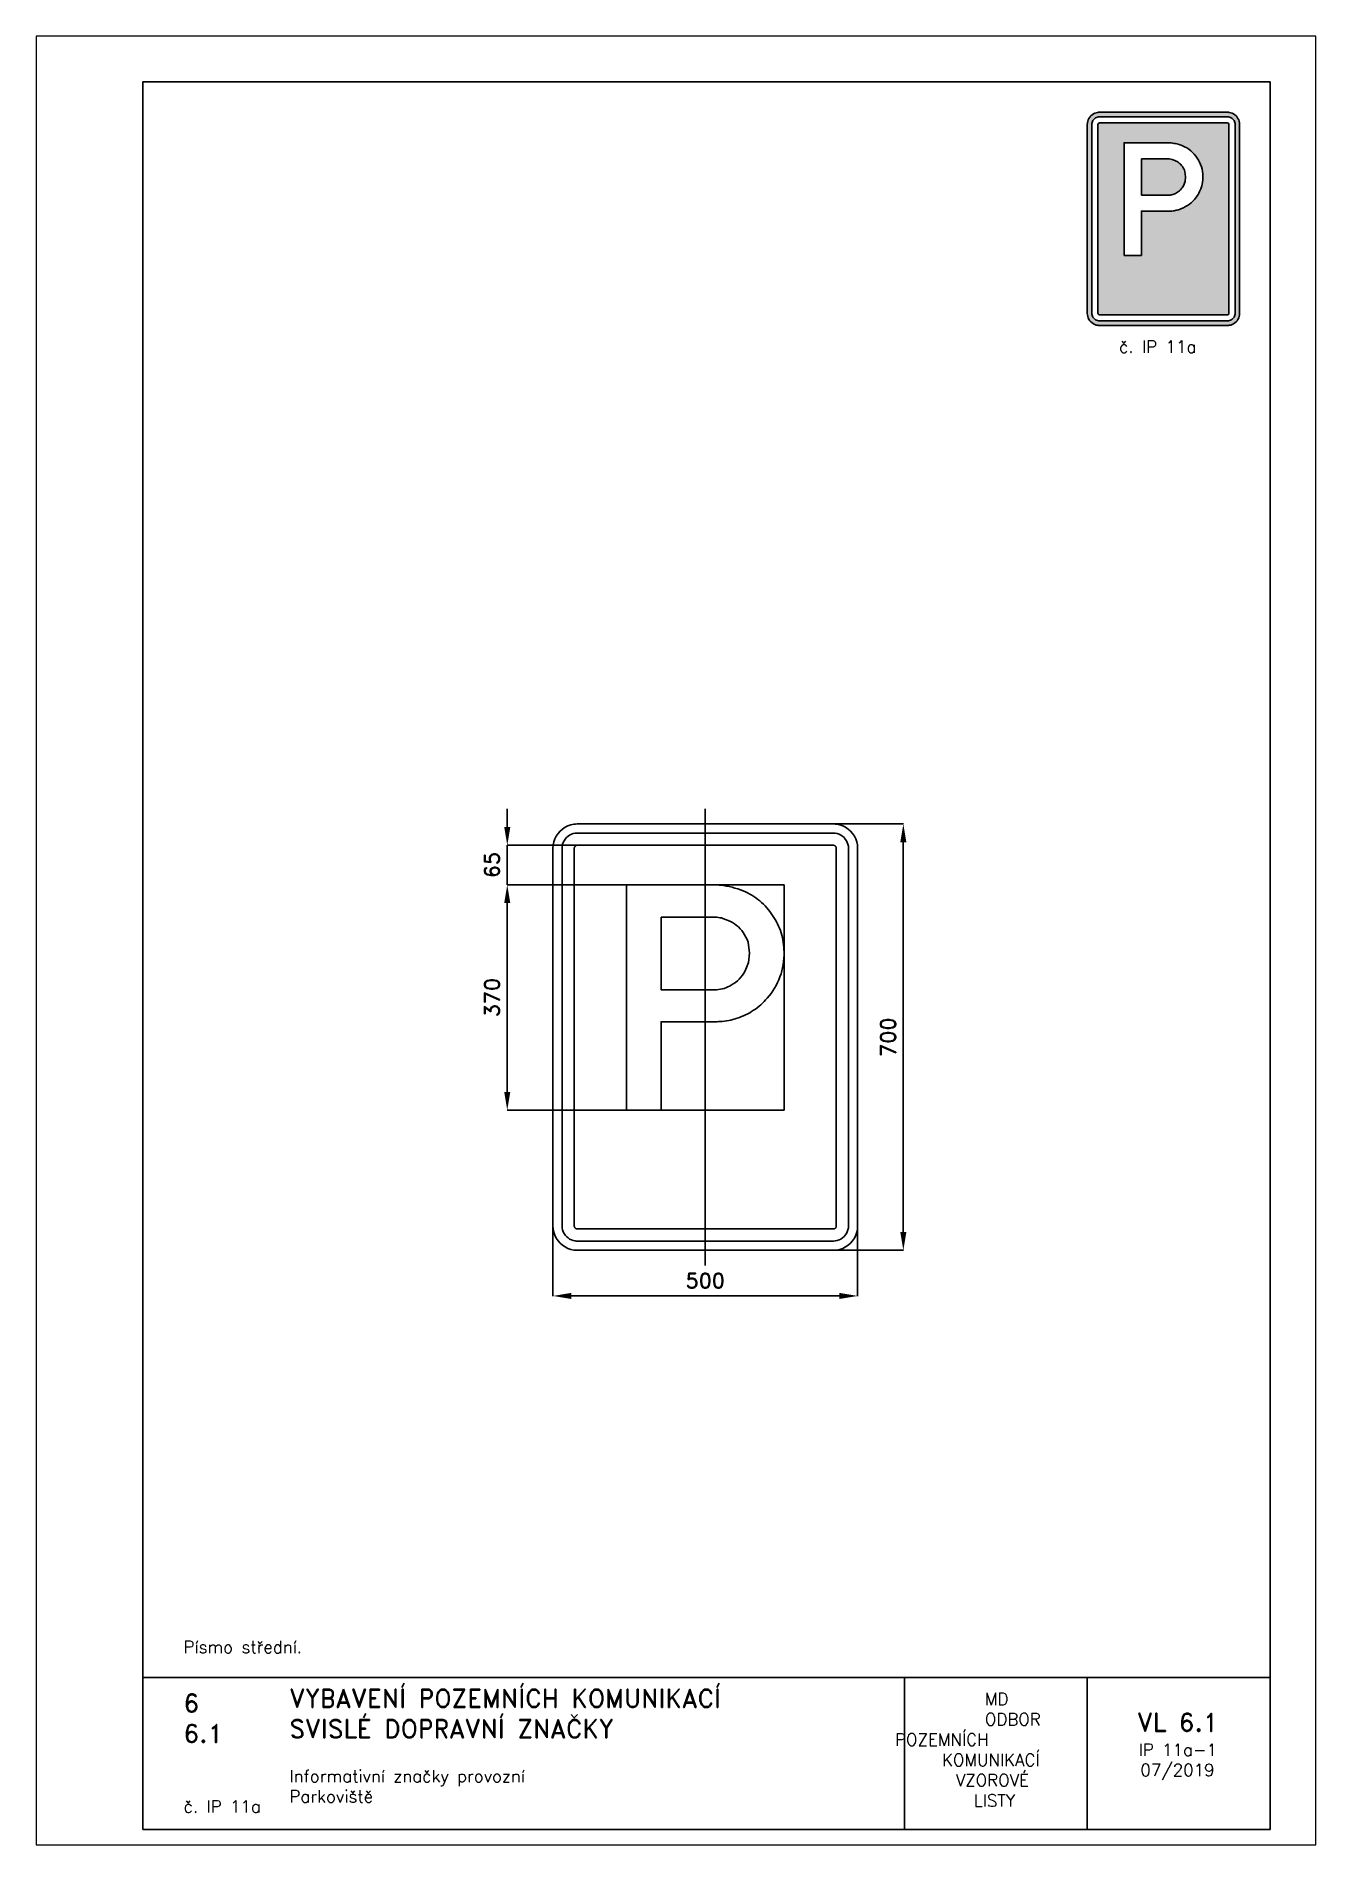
# Paper-space layout 'IP 11a-1' of a CAD drawing. Header units: millimetres. Extents: x 0 to 210, y 0 to 297.
# The model-space entities are those that its viewports show. They can reach past a viewport. Long polylines and large blocks are cut down to what shows.
import ezdxf

# ---------------------------------------------------------------- set-up
doc = ezdxf.new("R2010")
doc.units = ezdxf.units.MM
doc.header["$LTSCALE"] = 5
doc.linetypes.add('ČERCHOVANÁX2', pattern=[2, 1, -0.5, 0, -0.5])
doc.linetypes.add('ČÁRKOVANÁX2', pattern=[1.5, 1, -0.5])
for name, color, linetype in [('Kóty', 2, 'Continuous'), ('Rozpiska', 7, 'Continuous'), ('Značka', 7, 'Continuous')]:
    doc.layers.add(name, color=color, linetype=linetype)
doc.layers.add('Rámeček', color=6, linetype='Continuous', plot=False)
doc.styles.get("Standard").update_dxf_attribs({"font": 'romand.shx', "height": 25})
doc.dimstyles.get("Standard").update_dxf_attribs({"dimtxt": 25, "dimasz": 30, "dimexe": 0.18, "dimexo": 0.0625, "dimgap": 12.5, "dimtad": 1, "dimdec": 0, "dimzin": 0, "dimdsep": 46, "dimtxsty": 'Standard', "dimcen": 0.09, "dimadec": 0, "dimazin": 0, "dimtfac": 1, "dimtdec": 0, "dimtofl": 0, "dimtmove": 0, "dimatfit": 3, "dimfxl": 1, "dimtolj": 1, "dimtzin": 0, "dimarcsym": 0})

psp = doc.layouts.new('IP 11a-1')

# ---------------------------------------------------------------- texts
at = {"layer": 'Rozpiska', "color": 7, "attachment_point": 1}
for s, width, gutter_width, heights, insert, char_height in [('\\pi5.21429;č. IP 11a', 25, 75, [0], (172.4999999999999, 247.0033418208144), 2), ('\\P\\PPísmo střední.', 155.5010732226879, 100, [0], (24.16971776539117, 40.15012516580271), 2), ('6', 149.04217740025, 100, [0], (24.16971776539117, 24.77143633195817), 3), ('{\\C6;VYBAVENÍ POZEMNÍCH KOMUNIKACÍ\\P}SVISLÉ DOPRAVNÍ ZNAČKY{\\H1.34524x; }', 149.04217740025, 100, [0], (41.56166878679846, 25.56072462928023), 3), ('\\pi14.7414;{\\C6;MD\\P\\pi2.36044;}ODBOR POZEMNÍCH{\\H1.57143x; }\\P\\pi7.69378;KOMUNIKACÍ{\\H1.5x; }\\P\\pi9.97949;{\\C6;VZOROVÉ\\H1.47619x; \\H0.67742x;\\P\\pi12.93187;LISTY\\H1.26984x; }', 33.10184048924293, 100, [0], (140.9534725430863, 24.94523992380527), 2), ('\\pi1.03113;{\\H1.5x;\\C6;VL 6.1\\P\\pi1.26919;\\H0.66667x;IP 11a-1\\H1.66666x; \\H0.6x;\\P\\pi1.5549;07/2019\\H1.80159x; }', 16.06225436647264, 100, [0], (179.6550617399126, 21.60975232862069), 2), ('6.1', 149.04217740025, 100, [0], (24.16971776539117, 19.77734483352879), 3), ('{\\C6;Informativní značky provozní\\P}Parkoviště{\\H1.83333x; }', 149.04217740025, 100, [0], (41.56166878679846, 12.28505153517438), 2), ('{\\C6;č. IP 11a}', 18.33049291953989, 100, [2.666666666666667], (24.17850368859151, 7.293927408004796), 2)]:
    psp.add_mtext_dynamic_manual_height_columns(s, width=width, gutter_width=gutter_width, heights=heights, dxfattribs=dict(at, insert=insert, char_height=char_height))

msp = doc.modelspace()

# ---------------------------------------------------------------- blocks, each defined once
blk = doc.blocks.new('*D0')
at = {"layer": 'Defpoints', "color": 0, "transparency": 16777216}
for p in [(-324.9999999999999, 250.0390000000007), (-129.2000000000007, 250.0390000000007), (-129.2000000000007, -119.9609999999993)]:
    blk.add_point(p, dxfattribs=at)
at = {"layer": 'Kóty', "color": 0, "lineweight": -2, "transparency": 16777216}
for p, q in [((-129.2625000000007, 250.0390000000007), (-325.1799999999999, 250.0390000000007)), ((-325, -89.96099999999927), (-324.9999999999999, 220.0390000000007)), ((-129.2625000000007, -119.9609999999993), (-325.18, -119.9609999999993))]:
    blk.add_line(p, q, dxfattribs=at)
at = {"layer": 'Kóty', "color": 0, "transparency": 16777216}
for points in [[(-329.9999999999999, 220.0390000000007), (-319.9999999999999, 220.0390000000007), (-324.9999999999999, 250.0390000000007)], [(-330, -89.96099999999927), (-320, -89.96099999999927), (-325, -119.9609999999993)]]:
    blk.add_solid(points, dxfattribs=at)
at = {"layer": 'Kóty', "color": 0, "transparency": 16777216, "insert": (-350, 65.03900000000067), "char_height": 25, "attachment_point": 5, "rotation": 90}
blk.add_mtext('\\A1;370', dxfattribs=at)
blk = doc.blocks.new('*D1')
at = {"layer": 'Defpoints', "color": 0, "transparency": 16777216}
for p in [(-250, -310), (250, -310), (250, -425)]:
    blk.add_point(p, dxfattribs=at)
at = {"layer": 'Kóty', "color": 0, "lineweight": -2, "transparency": 16777216}
for p, q in [((-250, -310.0625), (-250, -425.18)), ((250, -310.0625), (250, -425.18)), ((-220, -425), (220, -425))]:
    blk.add_line(p, q, dxfattribs=at)
at = {"layer": 'Kóty', "color": 0, "transparency": 16777216}
for points in [[(-220, -420), (-220, -430), (-250, -425)], [(220, -420), (220, -430), (250, -425)]]:
    blk.add_solid(points, dxfattribs=at)
at = {"layer": 'Kóty', "color": 0, "transparency": 16777216, "insert": (1.530808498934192e-15, -400), "char_height": 25, "attachment_point": 5}
blk.add_mtext('\\A1;500', dxfattribs=at)
blk = doc.blocks.new('*D2')
at = {"layer": 'Defpoints', "color": 0, "transparency": 16777216}
for p in [(134.4095221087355, 350), (325.0000000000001, 350), (156.8502423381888, -350)]:
    blk.add_point(p, dxfattribs=at)
at = {"layer": 'Kóty', "color": 0, "lineweight": -2, "transparency": 16777216}
for p, q in [((134.4720221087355, 350), (325.1800000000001, 350)), ((324.9999999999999, -320), (325.0000000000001, 320)), ((156.9127423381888, -350), (325.1799999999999, -350))]:
    blk.add_line(p, q, dxfattribs=at)
at = {"layer": 'Kóty', "color": 0, "transparency": 16777216}
for points in [[(320.0000000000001, 320), (330.0000000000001, 320), (325.0000000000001, 350)], [(319.9999999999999, -320), (329.9999999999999, -320), (324.9999999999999, -350)]]:
    blk.add_solid(points, dxfattribs=at)
at = {"layer": 'Kóty', "color": 0, "transparency": 16777216, "insert": (300, 4.000452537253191e-14), "char_height": 25, "attachment_point": 5, "rotation": 90}
blk.add_mtext('\\A1;700', dxfattribs=at)
blk = doc.blocks.new('*D3')
at = {"layer": 'Defpoints', "color": 0, "transparency": 16777216}
for p in [(-324.9999999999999, 315), (-195.7130262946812, 315), (-129.2000000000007, 250.0390000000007)]:
    blk.add_point(p, dxfattribs=at)
at = {"layer": 'Kóty', "color": 0, "lineweight": -2, "transparency": 16777216}
for p, q in [((-324.9999999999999, 345), (-324.9999999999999, 375)), ((-195.7755262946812, 315), (-325.1799999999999, 315)), ((-129.2625000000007, 250.0390000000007), (-325.1799999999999, 250.0390000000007)), ((-324.9999999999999, 220.0390000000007), (-324.9999999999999, 190.0390000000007))]:
    blk.add_line(p, q, dxfattribs=at)
at = {"layer": 'Kóty', "color": 0, "transparency": 16777216}
for points in [[(-329.9999999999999, 345), (-319.9999999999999, 345), (-324.9999999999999, 315)], [(-329.9999999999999, 220.0390000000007), (-319.9999999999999, 220.0390000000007), (-324.9999999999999, 250.0390000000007)]]:
    blk.add_solid(points, dxfattribs=at)
at = {"layer": 'Kóty', "color": 0, "transparency": 16777216, "insert": (-350, 282.5195000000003), "char_height": 25, "attachment_point": 5, "rotation": 90}
blk.add_mtext('\\A1;65', dxfattribs=at)

# ---------------------------------------------------------------- dimensions: what is measured, and where the dimension line sits
at = {"layer": 'Kóty'}
for base, p1, p2, picture, middle in [((-324.9999999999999, 315), (-129.2000000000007, 250.0390000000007), (-195.7130262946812, 315), '*D3', (-350, 282.5195000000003)), ((325.0000000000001, 350), (156.8502423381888, -350), (134.4095221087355, 350), '*D2', (300, 4.000452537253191e-14)), ((-324.9999999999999, 250.0390000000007), (-129.2000000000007, -119.9609999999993), (-129.2000000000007, 250.0390000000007), '*D0', (-350, 65.03900000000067))]:
    dim = msp.add_linear_dim(base=base, p1=p1, p2=p2, angle=90, dimstyle='Standard', dxfattribs=at)
    dim.commit()
    dim.dimension.update_dxf_attribs({"geometry": picture, "text_midpoint": middle})
dim = msp.add_linear_dim(base=(250, -425), p1=(-250, -310), p2=(250, -310), dimstyle='Standard', dxfattribs=at)
dim.commit()
dim.dimension.update_dxf_attribs({"geometry": '*D1', "text_midpoint": (1.530808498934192e-15, -400)})

# ---------------------------------------------------------------- linework, layer by layer
at = {"layer": 'Kóty'}
msp.add_lwpolyline([(-324.9999999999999, 250.0390000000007), (-324.9999999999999, 315.0000000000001)], dxfattribs=at)
at = {"layer": 'Značka', "color": 6, "linetype": 'ČERCHOVANÁX2', "ltscale": 5}
msp.add_lwpolyline([(0, -375), (0, 375)], dxfattribs=at)
at = {"layer": 'Značka', "color": 5}
for points in [[(-210, -350), (-210.2000000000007, -349.9995000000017), (-210.2999999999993, -349.9988000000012, -0.0321716), (-215.5, -349.6369999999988), (-220.6000000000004, -348.5822999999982), (-225.5, -346.9226999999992), (-230.1000000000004, -344.5885000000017), (-234.3999999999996, -341.7139999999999), (-238.2999999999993, -338.2842999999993), (-241.7000000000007, -334.4026000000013), (-244.6000000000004, -330.0905999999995), (-246.8999999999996, -325.460500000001), (-248.6000000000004, -320.5548999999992), (-249.7000000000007, -315.4766999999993), (-250, -310.3139999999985), (-250, -310.1569999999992), (-250, -310), (-250, 310), (-250, 310.1569999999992), (-250, 310.3139999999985), (-249.6000000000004, 315.4789999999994), (-248.6000000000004, 320.5550000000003), (-246.8999999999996, 325.4639999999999), (-244.6000000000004, 330.0910000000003), (-241.7000000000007, 334.4019999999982), (-238.2999999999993, 338.2839999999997), (-234.3999999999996, 341.7170000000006), (-230.1000000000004, 344.5889999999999), (-225.5, 346.905999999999), (-220.6000000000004, 348.5819999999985), (-215.5, 349.6539999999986, -0.0367311), (-210.2999999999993, 349.9989999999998), (-210.2000000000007, 350), (-210, 350), (210, 350), (210.2000000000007, 350), (210.2999999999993, 349.9989999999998, -0.0321716), (215.5, 349.6369999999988), (220.6000000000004, 348.5819999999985), (225.5, 346.9229999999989), (230.1000000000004, 344.5889999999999), (234.3999999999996, 341.7139999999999), (238.2999999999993, 338.2839999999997), (241.7000000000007, 334.4029999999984), (244.6000000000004, 330.0910000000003), (246.8999999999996, 325.4599999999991), (248.6000000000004, 320.5550000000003), (249.7000000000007, 315.476999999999), (250, 310.3139999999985), (250, 310.1569999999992), (250, 310), (250, -310), (250, -310.1569999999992), (250, -310.3139999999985), (249.6000000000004, -315.4791000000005), (248.6000000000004, -320.5548999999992), (246.8999999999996, -325.4635999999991), (244.6000000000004, -330.0905999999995), (241.7000000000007, -334.4016999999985), (238.2999999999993, -338.2842999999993), (234.3999999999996, -341.7171999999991), (230.1000000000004, -344.5885000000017), (225.5, -346.9061000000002), (220.6000000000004, -348.5822999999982), (215.5, -349.6542000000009, -0.0367341), (210.2999999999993, -349.9988000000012), (210.2000000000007, -349.9995999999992), (210, -350), (-210, -350)], [(-210, -335), (-210.1000000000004, -334.9997000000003), (-210.2000000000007, -334.9991999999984, -0.0321601), (-213.3999999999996, -334.7730999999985), (-216.6000000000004, -334.1139000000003), (-219.7000000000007, -333.0767000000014), (-222.6000000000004, -331.6178), (-225.2999999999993, -329.8211999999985), (-227.7000000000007, -327.6777000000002), (-229.7999999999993, -325.2515999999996), (-231.6000000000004, -322.5565999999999), (-233.1000000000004, -319.6627999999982), (-234.1000000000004, -316.5967999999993), (-234.7999999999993, -313.4229999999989), (-235, -310.1959999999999), (-235, -310.0980000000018), (-235, -310), (-235, 310), (-235, 310.0980000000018), (-235, 310.1959999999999), (-234.7999999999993, 313.4239999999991), (-234.1000000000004, 316.5970000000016), (-233.1000000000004, 319.6650000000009), (-231.6000000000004, 322.5570000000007), (-229.7999999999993, 325.2510000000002), (-227.7000000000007, 327.6779999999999), (-225.2999999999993, 329.8230000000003), (-222.6000000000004, 331.6179999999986), (-219.7000000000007, 333.0659999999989), (-216.6000000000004, 334.1140000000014), (-213.3999999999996, 334.7839999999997, -0.0367287), (-210.2000000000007, 334.9989999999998), (-210.1000000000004, 335), (-210, 335), (210, 335), (210.1000000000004, 335), (210.2000000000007, 334.9989999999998, -0.0321789), (213.3999999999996, 334.773000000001), (216.6000000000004, 334.1140000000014), (219.7000000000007, 333.0770000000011), (222.6000000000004, 331.6179999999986), (225.2999999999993, 329.8209999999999), (227.7000000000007, 327.6779999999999), (229.7999999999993, 325.2520000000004), (231.6000000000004, 322.5570000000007), (233.1000000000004, 319.6630000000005), (234.1000000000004, 316.5970000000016), (234.7999999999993, 313.4229999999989), (235, 310.1959999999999), (235, 310.0980000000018), (235, 310), (235, -310), (235, -310.0980000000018), (235, -310.1959999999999), (234.7999999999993, -313.4239999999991), (234.1000000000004, -316.5967999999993), (233.1000000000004, -319.6647999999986), (231.6000000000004, -322.5565999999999), (229.7999999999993, -325.2511000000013), (227.7000000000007, -327.6777000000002), (225.2999999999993, -329.8233), (222.6000000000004, -331.6178), (219.7000000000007, -333.0662999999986), (216.6000000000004, -334.1139000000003), (213.3999999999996, -334.7838999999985), (210.2000000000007, -334.9991999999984), (210.1000000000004, -334.9997000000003), (210, -335), (-210, -335)], [(-129.2000000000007, -119.9609999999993), (-129.2000000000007, 250.0390000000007), (20.5, 250.0390000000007), (22.70000000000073, 249.7540000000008), (24.89999999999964, 249.4599999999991, -0.0253522), (43.89999999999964, 246.0109999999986, -0.042933), (62.20000000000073, 240.018, -0.0795852), (89.39999999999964, 223.7220000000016, -0.076468), (110.5, 199.7419999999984, -0.0768591), (124.5, 171.2129999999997, -0.0757333), (129.2000000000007, 139.7710000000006, -0.09403439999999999), (122.6000000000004, 99.08699999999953, -0.0983727), (101.5, 63.84400000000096, -0.0732822), (79.20000000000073, 43.98800000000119, -0.067707), (52.39999999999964, 31.12199999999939, -0.0342059), (38.39999999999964, 27.28199999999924, -0.0378679), (24.10000000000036, 25.49499999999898), (21.70000000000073, 25.38300000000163), (19.29999999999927, 25.30199999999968), (-72.5, 25.30199999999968), (-72.5, -119.9609999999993), (-129.2000000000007, -119.9609999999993)], [(-72.5, 196.8899999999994), (-72.5, 77.87299999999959), (15.10000000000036, 77.87299999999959), (16.79999999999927, 77.875), (18.60000000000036, 77.91100000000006, 0.0671332), (30.89999999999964, 80.10099999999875, 0.0577061), (42.39999999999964, 85.31100000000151, 0.07172569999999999), (55.70000000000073, 95.39600000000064, 0.0745311), (65.5, 108.7829999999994), (71.10000000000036, 122.7849999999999), (72.79999999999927, 137.844000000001), (70.10000000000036, 155.7910000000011, 0.08373560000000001), (62.10000000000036, 171.9150000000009, 0.0733358), (51.29999999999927, 183.4540000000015, 0.0660673), (37.79999999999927, 191.648000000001), (28.70000000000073, 195.0410000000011, 0.0492476), (19.20000000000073, 196.6970000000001), (17.70000000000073, 196.8050000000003), (16.29999999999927, 196.8899999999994), (-72.5, 196.8899999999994)]]:
    msp.add_lwpolyline(points, format="xyb", dxfattribs=at)
msp.add_lwpolyline([(-210, -315), (210, -315), (210, -315), (210, -315), (210.7000000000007, -314.9550000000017), (211.2999999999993, -314.8230000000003), (211.8999999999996, -314.6150000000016), (212.5, -314.3240000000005), (213.1000000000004, -313.9639999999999), (213.5, -313.5360000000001), (214, -313.0499999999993), (214.2999999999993, -312.5109999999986), (214.6000000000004, -311.9330000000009), (214.7999999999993, -311.3189999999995), (215, -310.6850000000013), (215, -310.0390000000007), (215, -310.0200000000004), (215, -310), (215, 310), (215, 310.0200000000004), (215, 310.0390000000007), (215, 310.6850000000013), (214.7999999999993, 311.3189999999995), (214.6000000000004, 311.9330000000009), (214.2999999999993, 312.5109999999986), (214, 313.0499999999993), (213.5, 313.5360000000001), (213.1000000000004, 313.9650000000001), (212.5, 314.3240000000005), (211.8999999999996, 314.6130000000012), (211.2999999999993, 314.8230000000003), (210.7000000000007, 314.9569999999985), (210, 315), (210, 315), (210, 315), (-210, 315), (-210, 315), (-210, 315), (-210.7000000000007, 314.9550000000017), (-211.2999999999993, 314.8230000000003), (-211.8999999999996, 314.6150000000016), (-212.5, 314.3240000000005), (-213.1000000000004, 313.9639999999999), (-213.5, 313.5360000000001), (-214, 313.0499999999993), (-214.2999999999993, 312.5109999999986), (-214.6000000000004, 311.9330000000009), (-214.7999999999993, 311.3189999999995), (-215, 310.6850000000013), (-215, 310.0390000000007), (-215, 310.0200000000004), (-215, 310), (-215, -310), (-215, -310.0200000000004), (-215, -310.0390000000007), (-215, -310.6850000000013), (-214.7999999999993, -311.3189999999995), (-214.6000000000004, -311.9330000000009), (-214.2999999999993, -312.5109999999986), (-214, -313.0499999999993), (-213.5, -313.5360000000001), (-213.1000000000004, -313.9650000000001), (-212.5, -314.3240000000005), (-211.8999999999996, -314.6130000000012), (-211.2999999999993, -314.8230000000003), (-210.7000000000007, -314.9569999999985), (-210, -315), (-210, -315), (-210, -315)], dxfattribs=at)
at = {"layer": 'Značka', "color": 6, "linetype": 'ČÁRKOVANÁX2', "ltscale": 2.5}
msp.add_lwpolyline([(-129.2000000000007, -119.9609999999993), (129.1829999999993, -119.9609999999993), (129.1829999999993, 250.0390000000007), (-129.2000000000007, 250.0390000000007)], close=True, dxfattribs=at)

msp.set_redraw_order([(e.dxf.handle, doc.entitydb.next_handle()) for e in msp.query("TEXT MTEXT ATTDEF DIMENSION ARC_DIMENSION")])  # texts and dimensions are drawn at this point

# ---------------------------------------------------------------- hatches: boundary and pattern name
at = {"layer": 'Značka'}
h = psp.add_hatch(color=170, dxfattribs=at)
h.dxf.hatch_style = 1
edge = h.paths.add_edge_path(flags=16)
edge.add_line((174.4999999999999, 250.2499999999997), (174.4949999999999, 250.2500149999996))
edge.add_line((174.4949999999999, 250.2500149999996), (174.4899999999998, 250.2500399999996))
edge.add_arc((174.4977897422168, 251.4981833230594), 1.248167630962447, 262.2744055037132, 269.6424180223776, ccw=False)
edge.add_line((174.33, 250.2613449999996), (174.1699999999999, 250.2943049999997))
edge.add_line((174.1699999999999, 250.2943049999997), (174.0149999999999, 250.3461649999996))
edge.add_line((174.0149999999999, 250.3461649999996), (173.8699999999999, 250.4191099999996))
edge.add_line((173.8699999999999, 250.4191099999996), (173.735, 250.5089399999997))
edge.add_line((173.735, 250.5089399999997), (173.6149999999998, 250.6161149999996))
edge.add_line((173.6149999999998, 250.6161149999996), (173.5099999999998, 250.7374199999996))
edge.add_line((173.5099999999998, 250.7374199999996), (173.4199999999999, 250.8721699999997))
edge.add_line((173.4199999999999, 250.8721699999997), (173.3449999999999, 251.0168599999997))
edge.add_line((173.3449999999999, 251.0168599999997), (173.2949999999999, 251.1701599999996))
edge.add_line((173.2949999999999, 251.1701599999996), (173.2599999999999, 251.3288499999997))
edge.add_line((173.2599999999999, 251.3288499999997), (173.2499999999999, 251.4901999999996))
edge.add_line((173.2499999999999, 251.4901999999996), (173.2499999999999, 251.4950999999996))
edge.add_line((173.2499999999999, 251.4950999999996), (173.2499999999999, 251.4999999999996))
edge.add_line((173.2499999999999, 251.4999999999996), (173.2499999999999, 282.4999999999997))
edge.add_line((173.2499999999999, 282.4999999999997), (173.2499999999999, 282.5048999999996))
edge.add_line((173.2499999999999, 282.5048999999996), (173.2499999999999, 282.5097999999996))
edge.add_line((173.2499999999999, 282.5097999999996), (173.2599999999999, 282.6711999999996))
edge.add_line((173.2599999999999, 282.6711999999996), (173.2949999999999, 282.8298499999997))
edge.add_line((173.2949999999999, 282.8298499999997), (173.3449999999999, 282.9832499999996))
edge.add_line((173.3449999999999, 282.9832499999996), (173.4199999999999, 283.1278499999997))
edge.add_line((173.4199999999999, 283.1278499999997), (173.5099999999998, 283.2625499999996))
edge.add_line((173.5099999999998, 283.2625499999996), (173.6149999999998, 283.3838999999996))
edge.add_line((173.6149999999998, 283.3838999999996), (173.735, 283.4911499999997))
edge.add_line((173.735, 283.4911499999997), (173.8699999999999, 283.5808999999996))
edge.add_line((173.8699999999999, 283.5808999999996), (174.0149999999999, 283.6532999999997))
edge.add_line((174.0149999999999, 283.6532999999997), (174.1699999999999, 283.7056999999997))
edge.add_line((174.1699999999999, 283.7056999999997), (174.33, 283.7391999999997))
edge.add_line((174.33, 283.7391999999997), (174.4899999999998, 283.7499499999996))
edge.add_line((174.4899999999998, 283.7499499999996), (174.4949999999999, 283.7499999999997))
edge.add_line((174.4949999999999, 283.7499999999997), (174.4999999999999, 283.7499999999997))
edge.add_line((174.4999999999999, 283.7499999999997), (195.4999999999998, 283.7499999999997))
edge.add_line((195.4999999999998, 283.7499999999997), (195.5049999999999, 283.7499999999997))
edge.add_line((195.5049999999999, 283.7499999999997), (195.5099999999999, 283.7499499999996))
edge.add_arc((195.5023004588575, 282.5025365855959), 1.247437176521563, 82.2740350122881, 89.64635171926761, ccw=False)
edge.add_line((195.6699999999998, 283.7386499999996), (195.8299999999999, 283.7056999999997))
edge.add_line((195.8299999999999, 283.7056999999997), (195.985, 283.6538499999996))
edge.add_line((195.985, 283.6538499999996), (196.1299999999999, 283.5808999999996))
edge.add_line((196.1299999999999, 283.5808999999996), (196.2649999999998, 283.4910499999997))
edge.add_line((196.2649999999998, 283.4910499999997), (196.3849999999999, 283.3838999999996))
edge.add_line((196.3849999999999, 283.3838999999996), (196.4899999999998, 283.2625999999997))
edge.add_line((196.4899999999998, 283.2625999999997), (196.5799999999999, 283.1278499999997))
edge.add_line((196.5799999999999, 283.1278499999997), (196.6549999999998, 282.9831499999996))
edge.add_line((196.6549999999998, 282.9831499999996), (196.705, 282.8298499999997))
edge.add_line((196.705, 282.8298499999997), (196.7399999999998, 282.6711499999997))
edge.add_line((196.7399999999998, 282.6711499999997), (196.7499999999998, 282.5097999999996))
edge.add_line((196.7499999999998, 282.5097999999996), (196.7499999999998, 282.5048999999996))
edge.add_line((196.7499999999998, 282.5048999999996), (196.7499999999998, 282.4999999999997))
edge.add_line((196.7499999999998, 282.4999999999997), (196.7499999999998, 251.4999999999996))
edge.add_line((196.7499999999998, 251.4999999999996), (196.7499999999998, 251.4950999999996))
edge.add_line((196.7499999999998, 251.4950999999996), (196.7499999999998, 251.4901999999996))
edge.add_line((196.7499999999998, 251.4901999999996), (196.7399999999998, 251.3287999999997))
edge.add_line((196.7399999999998, 251.3287999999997), (196.705, 251.1701599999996))
edge.add_line((196.705, 251.1701599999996), (196.6549999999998, 251.0167599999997))
edge.add_line((196.6549999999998, 251.0167599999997), (196.5799999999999, 250.8721699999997))
edge.add_line((196.5799999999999, 250.8721699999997), (196.4899999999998, 250.7374449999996))
edge.add_line((196.4899999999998, 250.7374449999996), (196.3849999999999, 250.6161149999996))
edge.add_line((196.3849999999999, 250.6161149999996), (196.2649999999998, 250.5088349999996))
edge.add_line((196.2649999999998, 250.5088349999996), (196.1299999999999, 250.4191099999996))
edge.add_line((196.1299999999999, 250.4191099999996), (195.985, 250.3466849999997))
edge.add_line((195.985, 250.3466849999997), (195.8299999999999, 250.2943049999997))
edge.add_line((195.8299999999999, 250.2943049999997), (195.6699999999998, 250.2608049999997))
edge.add_line((195.6699999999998, 250.2608049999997), (195.5099999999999, 250.2500399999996))
edge.add_line((195.5099999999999, 250.2500399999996), (195.5049999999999, 250.2500149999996))
edge.add_line((195.5049999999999, 250.2500149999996), (195.4999999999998, 250.2499999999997))
edge.add_line((195.4999999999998, 250.2499999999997), (174.4999999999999, 250.2499999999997))
edge = h.paths.add_edge_path()
edge.add_line((174.4999999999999, 249.4999999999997), (174.4899999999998, 249.5000249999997))
edge.add_line((174.4899999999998, 249.5000249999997), (174.4849999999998, 249.5000599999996))
edge.add_arc((174.4954287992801, 251.5274293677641), 2.027396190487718, 262.33462739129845, 269.70527279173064, ccw=False)
edge.add_line((174.2249999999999, 249.5181499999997), (173.9699999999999, 249.5708849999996))
edge.add_line((173.9699999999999, 249.5708849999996), (173.725, 249.6538649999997))
edge.add_line((173.725, 249.6538649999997), (173.4949999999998, 249.7705749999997))
edge.add_line((173.4949999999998, 249.7705749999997), (173.2799999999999, 249.9142999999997))
edge.add_line((173.2799999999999, 249.9142999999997), (173.085, 250.0857849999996))
edge.add_line((173.085, 250.0857849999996), (172.9149999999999, 250.2798699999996))
edge.add_line((172.9149999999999, 250.2798699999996), (172.7699999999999, 250.4954699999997))
edge.add_line((172.7699999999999, 250.4954699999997), (172.6549999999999, 250.7269749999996))
edge.add_line((172.6549999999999, 250.7269749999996), (172.5699999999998, 250.9722549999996))
edge.add_line((172.5699999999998, 250.9722549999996), (172.5149999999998, 251.2261649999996))
edge.add_line((172.5149999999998, 251.2261649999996), (172.4999999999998, 251.4842999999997))
edge.add_line((172.4999999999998, 251.4842999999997), (172.4999999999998, 251.4921499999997))
edge.add_line((172.4999999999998, 251.4921499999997), (172.4999999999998, 251.4999999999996))
edge.add_line((172.4999999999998, 251.4999999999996), (172.4999999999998, 282.4999999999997))
edge.add_line((172.4999999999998, 282.4999999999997), (172.4999999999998, 282.5078499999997))
edge.add_line((172.4999999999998, 282.5078499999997), (172.4999999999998, 282.5156999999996))
edge.add_line((172.4999999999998, 282.5156999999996), (172.5199999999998, 282.7739499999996))
edge.add_line((172.5199999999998, 282.7739499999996), (172.5699999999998, 283.0277499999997))
edge.add_line((172.5699999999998, 283.0277499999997), (172.6549999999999, 283.2731999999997))
edge.add_line((172.6549999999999, 283.2731999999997), (172.7699999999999, 283.5045499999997))
edge.add_line((172.7699999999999, 283.5045499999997), (172.9149999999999, 283.7200999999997))
edge.add_line((172.9149999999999, 283.7200999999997), (173.085, 283.9141999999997))
edge.add_line((173.085, 283.9141999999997), (173.2799999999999, 284.0858499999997))
edge.add_line((173.2799999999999, 284.0858499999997), (173.4949999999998, 284.2294499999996))
edge.add_line((173.4949999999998, 284.2294499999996), (173.725, 284.3452999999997))
edge.add_line((173.725, 284.3452999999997), (173.9699999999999, 284.4290999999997))
edge.add_line((173.9699999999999, 284.4290999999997), (174.2249999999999, 284.4826999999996))
edge.add_arc((174.4722489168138, 282.7240949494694), 1.775900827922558, 89.58860905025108, 98.00297429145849, ccw=False)
edge.add_line((174.4849999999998, 284.4999499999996), (174.4899999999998, 284.4999999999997))
edge.add_line((174.4899999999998, 284.4999999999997), (174.4999999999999, 284.4999999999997))
edge.add_line((174.4999999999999, 284.4999999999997), (195.4999999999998, 284.4999999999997))
edge.add_line((195.4999999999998, 284.4999999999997), (195.5099999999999, 284.4999999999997))
edge.add_line((195.5099999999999, 284.4999999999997), (195.5149999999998, 284.4999499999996))
edge.add_arc((195.5044935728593, 282.4725756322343), 2.027401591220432, 82.33243432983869, 89.70307973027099, ccw=False)
edge.add_line((195.7749999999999, 284.4818499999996), (196.0299999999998, 284.4290999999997))
edge.add_line((196.0299999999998, 284.4290999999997), (196.2749999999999, 284.3461499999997))
edge.add_line((196.2749999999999, 284.3461499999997), (196.5049999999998, 284.2294499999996))
edge.add_line((196.5049999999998, 284.2294499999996), (196.7199999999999, 284.0856999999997))
edge.add_line((196.7199999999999, 284.0856999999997), (196.9149999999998, 283.9141999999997))
edge.add_line((196.9149999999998, 283.9141999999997), (197.0849999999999, 283.7201499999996))
edge.add_line((197.0849999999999, 283.7201499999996), (197.2299999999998, 283.5045499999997))
edge.add_line((197.2299999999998, 283.5045499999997), (197.3449999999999, 283.2729999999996))
edge.add_line((197.3449999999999, 283.2729999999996), (197.4299999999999, 283.0277499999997))
edge.add_line((197.4299999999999, 283.0277499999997), (197.485, 282.7738499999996))
edge.add_line((197.485, 282.7738499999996), (197.4999999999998, 282.5156999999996))
edge.add_line((197.4999999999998, 282.5156999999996), (197.4999999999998, 282.5078499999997))
edge.add_line((197.4999999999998, 282.5078499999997), (197.4999999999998, 282.4999999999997))
edge.add_line((197.4999999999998, 282.4999999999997), (197.4999999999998, 251.4999999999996))
edge.add_line((197.4999999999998, 251.4999999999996), (197.4999999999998, 251.4921499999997))
edge.add_line((197.4999999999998, 251.4921499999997), (197.4999999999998, 251.4842999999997))
edge.add_line((197.4999999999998, 251.4842999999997), (197.48, 251.2260449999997))
edge.add_line((197.48, 251.2260449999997), (197.4299999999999, 250.9722549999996))
edge.add_line((197.4299999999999, 250.9722549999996), (197.3449999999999, 250.7268199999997))
edge.add_line((197.3449999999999, 250.7268199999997), (197.2299999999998, 250.4954699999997))
edge.add_line((197.2299999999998, 250.4954699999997), (197.0849999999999, 250.2799149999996))
edge.add_line((197.0849999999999, 250.2799149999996), (196.9149999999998, 250.0857849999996))
edge.add_line((196.9149999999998, 250.0857849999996), (196.7199999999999, 249.9141399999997))
edge.add_line((196.7199999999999, 249.9141399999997), (196.5049999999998, 249.7705749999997))
edge.add_line((196.5049999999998, 249.7705749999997), (196.2749999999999, 249.6546949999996))
edge.add_line((196.2749999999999, 249.6546949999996), (196.0299999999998, 249.5708849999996))
edge.add_line((196.0299999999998, 249.5708849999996), (195.7749999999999, 249.5172899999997))
edge.add_arc((195.5278966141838, 251.2757603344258), 1.775747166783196, 269.5838776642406, 277.9989295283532, ccw=False)
edge.add_line((195.5149999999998, 249.5000599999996), (195.5099999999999, 249.5000199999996))
edge.add_line((195.5099999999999, 249.5000199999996), (195.4999999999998, 249.4999999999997))
edge.add_line((195.4999999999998, 249.4999999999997), (174.4999999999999, 249.4999999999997))
h = psp.add_hatch(color=170, dxfattribs=at)
h.dxf.hatch_style = 1
edge = h.paths.add_edge_path(flags=16)
edge.add_line((178.5399999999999, 261.0019499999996), (178.5399999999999, 279.5019499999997))
edge.add_line((178.5399999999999, 279.5019499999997), (186.0249999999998, 279.5019499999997))
edge.add_line((186.0249999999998, 279.5019499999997), (186.1349999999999, 279.4876999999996))
edge.add_line((186.1349999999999, 279.4876999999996), (186.2449999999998, 279.4729999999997))
edge.add_arc((185.020550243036, 270.0247728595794), 9.527238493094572, 76.80681597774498, 82.6158678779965, ccw=False)
edge.add_arc((185.9108463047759, 273.8324766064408), 5.616838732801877, 66.95034550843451, 76.78382545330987, ccw=False)
edge.add_arc((186.2466903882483, 274.3484078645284), 5.011746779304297, 49.9728201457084, 68.17404146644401, ccw=False)
edge.add_arc((186.1004809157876, 274.1576132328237), 5.251891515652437, 32.598977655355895, 50.09011303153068, ccw=False)
edge.add_arc((186.2625874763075, 274.0104316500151), 5.198914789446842, 17.34839101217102, 34.928636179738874, ccw=False)
edge.add_arc((186.1826721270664, 274.0033007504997), 5.27734848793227, -0.1601480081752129, 17.16357606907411, ccw=False)
edge.add_arc((185.9346939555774, 273.8410306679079), 5.527274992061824, -19.958542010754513, 1.5293682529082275, ccw=False)
edge.add_arc((186.1675873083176, 273.7284592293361), 5.270009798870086, 317.85449575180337, 340.3275520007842, ccw=False)
edge.add_arc((186.148781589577, 273.4791612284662), 5.120478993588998, 303.2994458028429, 320.06452070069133, ccw=False)
edge.add_arc((185.9255806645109, 273.8028578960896), 5.51357645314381, 287.89765349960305, 303.3913082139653, ccw=False)
edge.add_arc((185.8683751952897, 273.5701904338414), 5.311242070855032, 281.4200164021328, 289.25637587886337, ccw=False)
edge.add_arc((185.9734663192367, 273.0330129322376), 4.763892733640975, 272.78577450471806, 281.46031311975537, ccw=False)
edge.add_line((186.205, 268.2747499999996), (186.085, 268.2691499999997))
edge.add_line((186.085, 268.2691499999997), (185.9649999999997, 268.2650999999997))
edge.add_line((185.9649999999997, 268.2650999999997), (181.3749999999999, 268.2650999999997))
edge.add_line((181.3749999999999, 268.2650999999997), (181.3749999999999, 261.0019499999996))
edge.add_line((181.3749999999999, 261.0019499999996), (178.5399999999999, 261.0019499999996))
h.paths.add_polyline_path([(174.4999999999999, 251.2499999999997), (195.4999999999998, 251.2499999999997), (195.5349999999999, 251.2522499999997), (195.5649999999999, 251.2588499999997), (195.5949999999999, 251.2692499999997), (195.6249999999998, 251.2837999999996), (195.6549999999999, 251.3017999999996), (195.6749999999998, 251.3231999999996), (195.6999999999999, 251.3474999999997), (195.7149999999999, 251.3744499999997), (195.73, 251.4033499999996), (195.7399999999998, 251.4340499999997), (195.7499999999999, 251.4657499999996), (195.7499999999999, 251.4980499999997), (195.7499999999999, 251.4989999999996), (195.7499999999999, 251.4999999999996), (195.7499999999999, 282.4999999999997), (195.7499999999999, 282.5009999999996), (195.7499999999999, 282.5019499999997), (195.7499999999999, 282.5342499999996), (195.7399999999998, 282.5659499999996), (195.73, 282.5966499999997), (195.7149999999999, 282.6255499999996), (195.6999999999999, 282.6524999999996), (195.6749999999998, 282.6767999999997), (195.6549999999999, 282.6982499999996), (195.6249999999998, 282.7161999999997), (195.5949999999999, 282.7306499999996), (195.5649999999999, 282.7411499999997), (195.5349999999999, 282.7478499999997), (195.4999999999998, 282.7499999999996), (174.4999999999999, 282.7499999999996), (174.4649999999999, 282.7477499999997), (174.4349999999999, 282.7411499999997), (174.4049999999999, 282.7307499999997), (174.3749999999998, 282.7161999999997), (174.3449999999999, 282.6981999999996), (174.3249999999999, 282.6767999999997), (174.2999999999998, 282.6524999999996), (174.2849999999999, 282.6255499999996), (174.2699999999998, 282.5966499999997), (174.2599999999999, 282.5659499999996), (174.2499999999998, 282.5342499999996), (174.2499999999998, 282.5019499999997), (174.2499999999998, 282.5009999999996), (174.2499999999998, 282.4999999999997), (174.2499999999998, 251.4999999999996), (174.2499999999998, 251.4989999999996), (174.2499999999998, 251.4980499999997), (174.2499999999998, 251.4657499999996), (174.2599999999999, 251.4340499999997), (174.2699999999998, 251.4033499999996), (174.2849999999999, 251.3744499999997), (174.2999999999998, 251.3474999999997), (174.3249999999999, 251.3231999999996), (174.3449999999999, 251.3017499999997), (174.3749999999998, 251.2837999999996), (174.4049999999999, 251.2693499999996), (174.4349999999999, 251.2588499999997), (174.4649999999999, 251.2521499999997)])
h = psp.add_hatch(color=170, dxfattribs=at)
h.dxf.hatch_style = 1
edge = h.paths.add_edge_path()
edge.add_line((181.3749999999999, 276.8444999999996), (181.3749999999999, 270.8936499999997))
edge.add_line((181.3749999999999, 270.8936499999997), (185.7549999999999, 270.8936499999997))
edge.add_line((185.7549999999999, 270.8936499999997), (185.8399999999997, 270.8937499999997))
edge.add_line((185.8399999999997, 270.8937499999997), (185.9299999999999, 270.8955499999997))
edge.add_arc((185.8315663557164, 273.2302012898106), 2.33672544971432, 272.4142766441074, 287.7770211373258)
edge.add_arc((185.7076945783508, 273.618075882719), 2.74389953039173, 287.7672867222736, 300.9778998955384)
edge.add_arc((185.7039780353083, 273.8236087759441), 2.923830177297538, 298.9668670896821, 315.3770839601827)
edge.add_arc((185.7972681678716, 273.7389541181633), 2.797971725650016, 315.2690036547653, 332.3187503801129)
edge.add_line((188.2749999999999, 272.4391499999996), (188.5549999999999, 273.1392499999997))
edge.add_line((188.5549999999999, 273.1392499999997), (188.6399999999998, 273.8921999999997))
edge.add_line((188.6399999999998, 273.8921999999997), (188.5049999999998, 274.7895499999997))
edge.add_arc((185.9148958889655, 274.0067883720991), 2.705800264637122, 16.81546894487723, 35.96158957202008)
edge.add_arc((185.8787689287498, 274.0532781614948), 2.708380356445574, 34.71663348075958, 51.49392692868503)
edge.add_arc((185.6839538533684, 273.8344851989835), 3.000930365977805, 51.18403146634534, 66.30356846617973)
edge.add_line((186.8899999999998, 276.5823999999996), (186.4349999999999, 276.7520499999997))
edge.add_arc((185.7781943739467, 274.3880131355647), 2.453581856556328, 74.47299282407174, 85.75059994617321)
edge.add_line((185.9599999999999, 276.8348499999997), (185.8849999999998, 276.8402499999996))
edge.add_line((185.8849999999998, 276.8402499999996), (185.8149999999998, 276.8444999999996))
edge.add_line((185.8149999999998, 276.8444999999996), (181.3749999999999, 276.8444999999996))

# ---------------------------------------------------------------- linework, layer by layer
at = {"layer": 'Rozpiska', "color": 7}
for p, q in [((17.5, 27.5), (202.5, 27.5)), ((142.5, 27.5), (142.5, 2.5)), ((172.5, 27.5), (172.5, 2.5))]:
    psp.add_line(p, q, dxfattribs=at)
psp.add_lwpolyline([(17.5, 2.5), (202.5, 2.5), (202.5, 289.5), (17.5, 289.5)], close=True, dxfattribs=at)
at = {"layer": 'Značka', "color": 170}
for points in [[(174.4999999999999, 249.4999999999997), (174.4899999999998, 249.5000249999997), (174.4849999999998, 249.5000599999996, -0.0321716), (174.2249999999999, 249.5181499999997), (173.9699999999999, 249.5708849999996), (173.725, 249.6538649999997), (173.4949999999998, 249.7705749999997), (173.2799999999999, 249.9142999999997), (173.085, 250.0857849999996), (172.9149999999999, 250.2798699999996), (172.7699999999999, 250.4954699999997), (172.6549999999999, 250.7269749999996), (172.5699999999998, 250.9722549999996), (172.5149999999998, 251.2261649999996), (172.4999999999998, 251.4842999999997), (172.4999999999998, 251.4921499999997), (172.4999999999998, 251.4999999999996), (172.4999999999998, 282.4999999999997), (172.4999999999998, 282.5078499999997), (172.4999999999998, 282.5156999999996), (172.5199999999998, 282.7739499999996), (172.5699999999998, 283.0277499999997), (172.6549999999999, 283.2731999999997), (172.7699999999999, 283.5045499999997), (172.9149999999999, 283.7200999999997), (173.085, 283.9141999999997), (173.2799999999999, 284.0858499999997), (173.4949999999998, 284.2294499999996), (173.725, 284.3452999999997), (173.9699999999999, 284.4290999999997), (174.2249999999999, 284.4826999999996, -0.0367311), (174.4849999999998, 284.4999499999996), (174.4899999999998, 284.4999999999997), (174.4999999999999, 284.4999999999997), (195.4999999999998, 284.4999999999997), (195.5099999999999, 284.4999999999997), (195.5149999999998, 284.4999499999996, -0.0321716), (195.7749999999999, 284.4818499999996), (196.0299999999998, 284.4290999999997), (196.2749999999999, 284.3461499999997), (196.5049999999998, 284.2294499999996), (196.7199999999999, 284.0856999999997), (196.9149999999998, 283.9141999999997), (197.0849999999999, 283.7201499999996), (197.2299999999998, 283.5045499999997), (197.3449999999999, 283.2729999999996), (197.4299999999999, 283.0277499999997), (197.485, 282.7738499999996), (197.4999999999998, 282.5156999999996), (197.4999999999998, 282.5078499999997), (197.4999999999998, 282.4999999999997), (197.4999999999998, 251.4999999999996), (197.4999999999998, 251.4921499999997), (197.4999999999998, 251.4842999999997), (197.48, 251.2260449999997), (197.4299999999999, 250.9722549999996), (197.3449999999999, 250.7268199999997), (197.2299999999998, 250.4954699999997), (197.0849999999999, 250.2799149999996), (196.9149999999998, 250.0857849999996), (196.7199999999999, 249.9141399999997), (196.5049999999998, 249.7705749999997), (196.2749999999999, 249.6546949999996), (196.0299999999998, 249.5708849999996), (195.7749999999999, 249.5172899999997, -0.0367341), (195.5149999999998, 249.5000599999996), (195.5099999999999, 249.5000199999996), (195.4999999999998, 249.4999999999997), (174.4999999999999, 249.4999999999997)], [(174.4999999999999, 250.2499999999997), (174.4949999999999, 250.2500149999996), (174.4899999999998, 250.2500399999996, -0.0321601), (174.33, 250.2613449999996), (174.1699999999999, 250.2943049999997), (174.0149999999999, 250.3461649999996), (173.8699999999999, 250.4191099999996), (173.735, 250.5089399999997), (173.6149999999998, 250.6161149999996), (173.5099999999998, 250.7374199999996), (173.4199999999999, 250.8721699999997), (173.3449999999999, 251.0168599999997), (173.2949999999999, 251.1701599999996), (173.2599999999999, 251.3288499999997), (173.2499999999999, 251.4901999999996), (173.2499999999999, 251.4950999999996), (173.2499999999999, 251.4999999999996), (173.2499999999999, 282.4999999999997), (173.2499999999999, 282.5048999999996), (173.2499999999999, 282.5097999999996), (173.2599999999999, 282.6711999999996), (173.2949999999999, 282.8298499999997), (173.3449999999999, 282.9832499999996), (173.4199999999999, 283.1278499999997), (173.5099999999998, 283.2625499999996), (173.6149999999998, 283.3838999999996), (173.735, 283.4911499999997), (173.8699999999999, 283.5808999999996), (174.0149999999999, 283.6532999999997), (174.1699999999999, 283.7056999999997), (174.33, 283.7391999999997), (174.4899999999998, 283.7499499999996), (174.4949999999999, 283.7499999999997), (174.4999999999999, 283.7499999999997), (195.4999999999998, 283.7499999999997), (195.5049999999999, 283.7499999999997), (195.5099999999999, 283.7499499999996, -0.0321789), (195.6699999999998, 283.7386499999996), (195.8299999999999, 283.7056999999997), (195.985, 283.6538499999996), (196.1299999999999, 283.5808999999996), (196.2649999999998, 283.4910499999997), (196.3849999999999, 283.3838999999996), (196.4899999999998, 283.2625999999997), (196.5799999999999, 283.1278499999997), (196.6549999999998, 282.9831499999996), (196.705, 282.8298499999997), (196.7399999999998, 282.6711499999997), (196.7499999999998, 282.5097999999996), (196.7499999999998, 282.5048999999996), (196.7499999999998, 282.4999999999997), (196.7499999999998, 251.4999999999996), (196.7499999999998, 251.4950999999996), (196.7499999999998, 251.4901999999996), (196.7399999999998, 251.3287999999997), (196.705, 251.1701599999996), (196.6549999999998, 251.0167599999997), (196.5799999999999, 250.8721699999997), (196.4899999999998, 250.7374449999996), (196.3849999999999, 250.6161149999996), (196.2649999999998, 250.5088349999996), (196.1299999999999, 250.4191099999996), (195.985, 250.3466849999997), (195.8299999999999, 250.2943049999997), (195.6699999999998, 250.2608049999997), (195.5099999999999, 250.2500399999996), (195.5049999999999, 250.2500149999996), (195.4999999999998, 250.2499999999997), (174.4999999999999, 250.2499999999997)], [(178.5399999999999, 261.0019499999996), (178.5399999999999, 279.5019499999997), (186.0249999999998, 279.5019499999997), (186.1349999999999, 279.4876999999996), (186.2449999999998, 279.4729999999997, -0.0253522), (187.1949999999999, 279.3005499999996, -0.042933), (188.11, 279.0008999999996, -0.0795852), (189.4699999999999, 278.1860999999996, -0.076468), (190.5249999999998, 276.9870999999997, -0.0768591), (191.225, 275.5606499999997, -0.0757333), (191.4599999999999, 273.9885499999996, -0.09403439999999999), (191.1299999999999, 271.9543499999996, -0.0983727), (190.0749999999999, 270.1921999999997, -0.0732822), (188.9599999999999, 269.1993999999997, -0.067707), (187.6199999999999, 268.5560999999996, -0.0342059), (186.9199999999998, 268.3640999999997, -0.0378679), (186.205, 268.2747499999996), (186.085, 268.2691499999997), (185.9649999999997, 268.2650999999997), (181.3749999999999, 268.2650999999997), (181.3749999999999, 261.0019499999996), (178.5399999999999, 261.0019499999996)], [(181.3749999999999, 276.8444999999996), (181.3749999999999, 270.8936499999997), (185.7549999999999, 270.8936499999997), (185.8399999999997, 270.8937499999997), (185.9299999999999, 270.8955499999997, 0.0671332), (186.5449999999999, 271.0050499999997, 0.0577061), (187.1199999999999, 271.2655499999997, 0.07172569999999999), (187.7849999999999, 271.7697999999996, 0.0745311), (188.2749999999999, 272.4391499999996), (188.5549999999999, 273.1392499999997), (188.6399999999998, 273.8921999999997), (188.5049999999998, 274.7895499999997, 0.08373560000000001), (188.105, 275.5957499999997, 0.0733358), (187.5649999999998, 276.1726999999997, 0.0660673), (186.8899999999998, 276.5823999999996), (186.4349999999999, 276.7520499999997, 0.0492476), (185.9599999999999, 276.8348499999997), (185.8849999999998, 276.8402499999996), (185.8149999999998, 276.8444999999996), (181.3749999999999, 276.8444999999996)]]:
    psp.add_lwpolyline(points, format="xyb", dxfattribs=at)
psp.add_lwpolyline([(174.4999999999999, 251.2499999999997), (195.4999999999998, 251.2499999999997), (195.4999999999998, 251.2499999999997), (195.4999999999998, 251.2499999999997), (195.5349999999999, 251.2522499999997), (195.5649999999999, 251.2588499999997), (195.5949999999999, 251.2692499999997), (195.6249999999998, 251.2837999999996), (195.6549999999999, 251.3017999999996), (195.6749999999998, 251.3231999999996), (195.6999999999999, 251.3474999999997), (195.7149999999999, 251.3744499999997), (195.73, 251.4033499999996), (195.7399999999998, 251.4340499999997), (195.7499999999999, 251.4657499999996), (195.7499999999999, 251.4980499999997), (195.7499999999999, 251.4989999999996), (195.7499999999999, 251.4999999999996), (195.7499999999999, 282.4999999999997), (195.7499999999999, 282.5009999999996), (195.7499999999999, 282.5019499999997), (195.7499999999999, 282.5342499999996), (195.7399999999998, 282.5659499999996), (195.73, 282.5966499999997), (195.7149999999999, 282.6255499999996), (195.6999999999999, 282.6524999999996), (195.6749999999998, 282.6767999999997), (195.6549999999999, 282.6982499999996), (195.6249999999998, 282.7161999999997), (195.5949999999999, 282.7306499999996), (195.5649999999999, 282.7411499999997), (195.5349999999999, 282.7478499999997), (195.4999999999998, 282.7499999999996), (195.4999999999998, 282.7499999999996), (195.4999999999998, 282.7499999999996), (174.4999999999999, 282.7499999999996), (174.4999999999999, 282.7499999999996), (174.4999999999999, 282.7499999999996), (174.4649999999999, 282.7477499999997), (174.4349999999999, 282.7411499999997), (174.4049999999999, 282.7307499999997), (174.3749999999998, 282.7161999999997), (174.3449999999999, 282.6981999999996), (174.3249999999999, 282.6767999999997), (174.2999999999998, 282.6524999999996), (174.2849999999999, 282.6255499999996), (174.2699999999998, 282.5966499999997), (174.2599999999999, 282.5659499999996), (174.2499999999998, 282.5342499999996), (174.2499999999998, 282.5019499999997), (174.2499999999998, 282.5009999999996), (174.2499999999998, 282.4999999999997), (174.2499999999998, 251.4999999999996), (174.2499999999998, 251.4989999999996), (174.2499999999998, 251.4980499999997), (174.2499999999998, 251.4657499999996), (174.2599999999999, 251.4340499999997), (174.2699999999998, 251.4033499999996), (174.2849999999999, 251.3744499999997), (174.2999999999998, 251.3474999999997), (174.3249999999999, 251.3231999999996), (174.3449999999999, 251.3017499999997), (174.3749999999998, 251.2837999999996), (174.4049999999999, 251.2693499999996), (174.4349999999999, 251.2588499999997), (174.4649999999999, 251.2521499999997), (174.4999999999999, 251.2499999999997), (174.4999999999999, 251.2499999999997), (174.4999999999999, 251.2499999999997)], dxfattribs=at)

psp.set_redraw_order([(e.dxf.handle, doc.entitydb.next_handle()) for e in psp.query("TEXT MTEXT ATTDEF DIMENSION ARC_DIMENSION")])  # texts and dimensions are drawn at this point

# ---------------------------------------------------------------- viewports
at = {"layer": 'Rámeček'}
psp.add_viewport(center=(105, 148.5), size=(210, 297), view_center_point=(-48.07285405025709, 158.6504019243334), view_height=2969.999999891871, dxfattribs=at)

doc.saveas('drawing.dxf')
